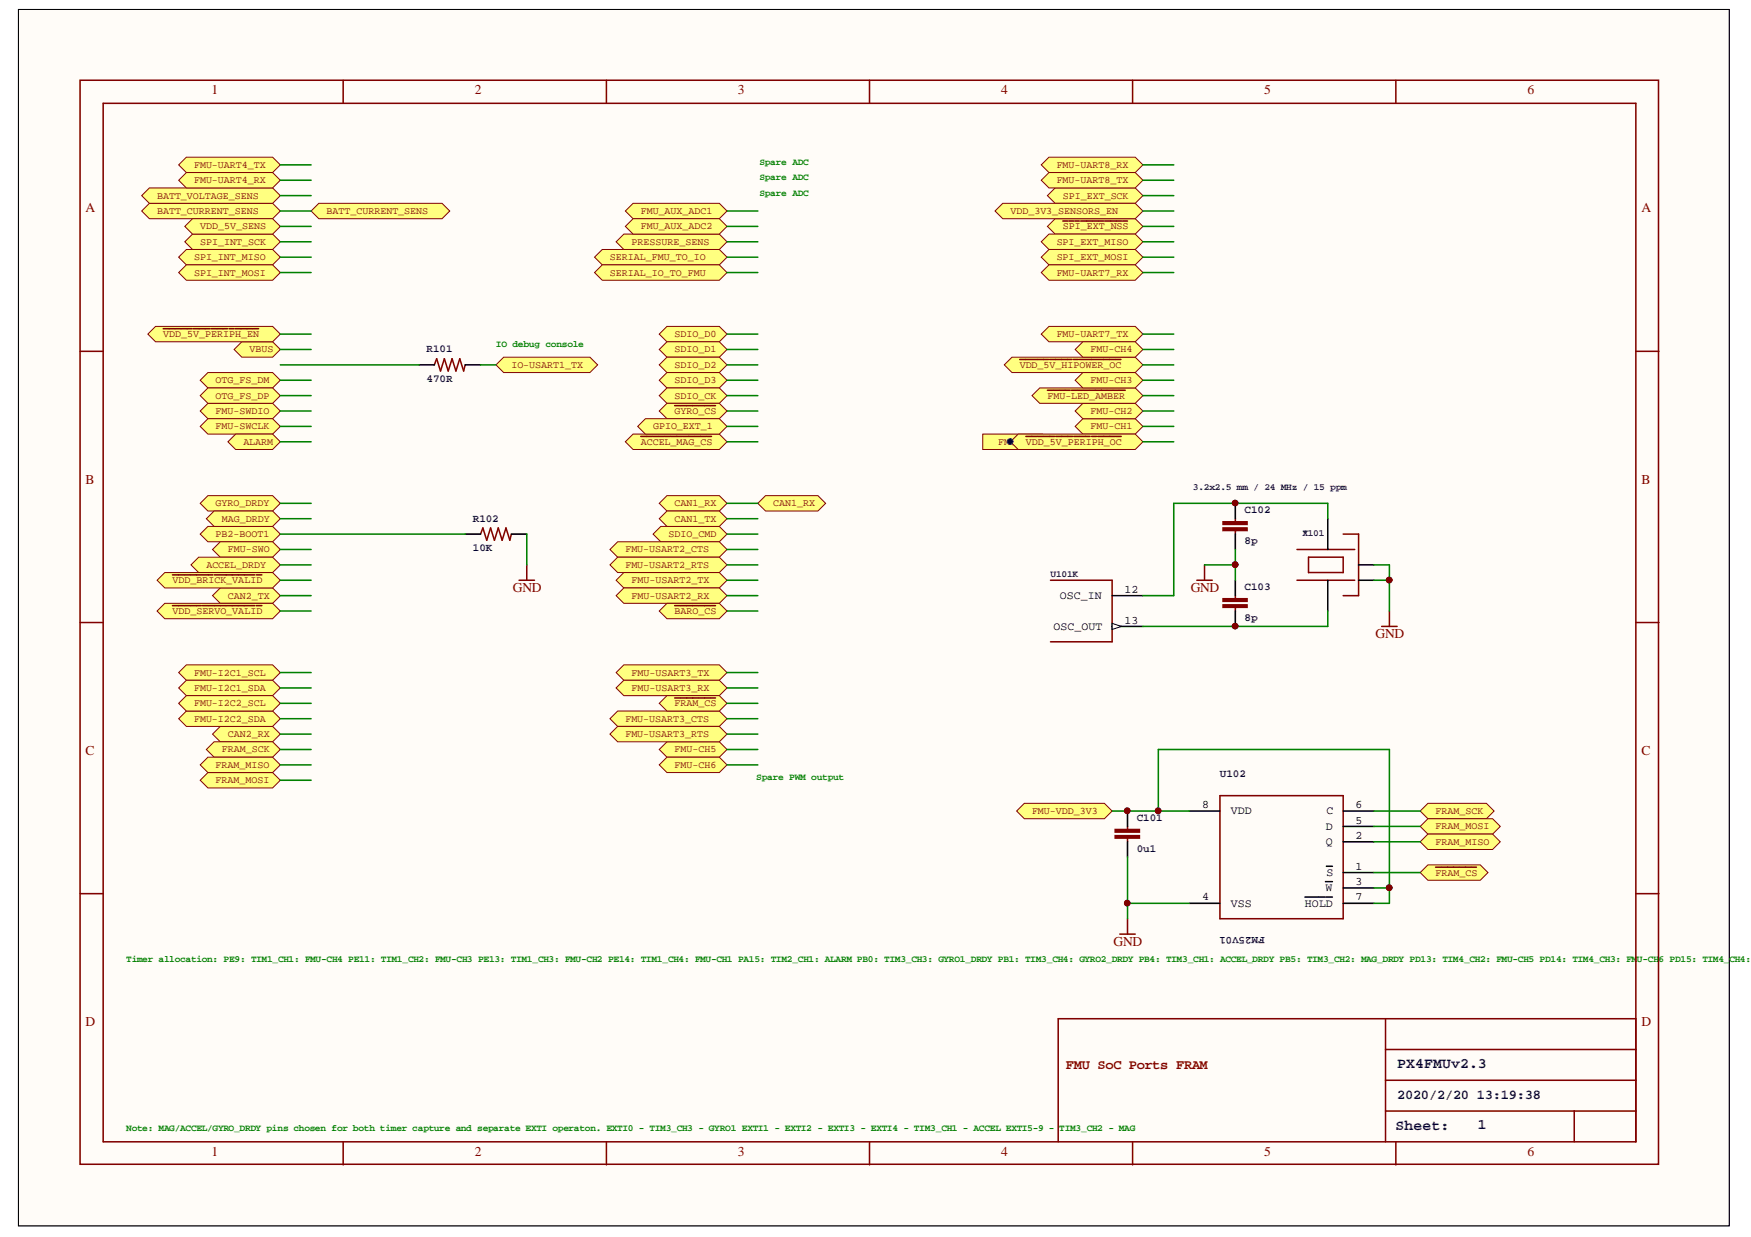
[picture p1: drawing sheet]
<svg xmlns="http://www.w3.org/2000/svg" width="297mm" height="210mm" viewBox="0 0 297 210" stroke-linecap="round" stroke-linejoin="round" font-family="sans-serif">
<defs><g id="words">
<g font-size="2.5" fill="#000080">
<text x="237" y="181.2">PX4FMUv2.3</text>
<text x="236.7" y="191.8">Sheet:</text>
<text x="250.7" y="191.7">1</text>
</g>
<g font-size="2.3" fill="#800000">
<text x="35.9" y="16">1</text>
<text x="80.5" y="16">2</text>
<text x="125.2" y="16">3</text>
<text x="169.8" y="16">4</text>
<text x="214.5" y="16">5</text>
<text x="259.1" y="16">6</text>
<text x="14.5" y="36.1">A</text>
<text x="278.4" y="36.1">A</text>
<text x="14.5" y="82.1">B</text>
<text x="278.4" y="82.1">B</text>
<text x="87" y="100.5">GND</text>
<text x="202" y="100.5">GND</text>
<text x="233.3" y="108.3">GND</text>
<text x="14.5" y="128.1">C</text>
<text x="278.4" y="128.1">C</text>
<text x="188.9" y="160.6">GND</text>
<text x="14.5" y="174.1">D</text>
<text x="278.4" y="174.1">D</text>
<text x="180.8" y="181.3">FMU SoC Ports FRAM</text>
<text x="35.9" y="196.2">1</text>
<text x="80.5" y="196.2">2</text>
<text x="125.2" y="196.2">3</text>
<text x="169.8" y="196.2">4</text>
<text x="214.5" y="196.2">5</text>
<text x="259.1" y="196.2">6</text>
</g>
<g font-size="2.3" fill="#000080">
<text x="237" y="186.5">2020/2/20</text>
<text x="250.6" y="186.5">13:19:38</text>
</g>
<g font-size="2">
<text x="179.8" y="101.6">OSC_IN</text>
<text x="190.8" y="100.6">12</text>
<text x="178.7" y="106.9">OSC_OUT</text>
<text x="190.8" y="105.8">13</text>
<text x="203.9" y="137.1">8</text>
<text x="229.9" y="137.1">6</text>
<text x="208.8" y="138.2">VDD</text>
<text x="224.9" y="140.8">D</text>
<text x="224.9" y="143.4">Q</text>
<text x="225" y="138.2">C</text>
<text x="229.9" y="139.7">5</text>
<text x="229.9" y="142.4">2</text>
<text x="225" y="148.6">S</text>
<text x="229.9" y="147.6">1</text>
<text x="203.9" y="152.8">4</text>
<text x="208.8" y="153.8">VSS</text>
<text x="221.4" y="153.8">HOLD</text>
<text x="224.9" y="151.2">W</text>
<text x="229.9" y="150.2">3</text>
<text x="229.9" y="152.8">7</text>
</g>
<g font-size="1.9" fill="#000080">
<text x="72.4" y="59.8">R101</text>
<text x="72.4" y="64.7">470R</text>
<text x="80.2" y="88.5">R102</text>
<text x="211.1" y="87.1">C102</text>
<text x="80.2" y="93.5">10K</text>
<text x="211.1" y="92.3">8p</text>
<text x="211.1" y="100.1">C103</text>
<text x="211.1" y="105.3">8p</text>
<text x="207" y="131.8">U102</text>
<text x="192.8" y="139.3">C101</text>
<text x="192.8" y="144.5">0u1</text>
<text x="214.6" y="159.1" transform="rotate(-180 214.6 159.1)">FM25V01</text>
</g>
<g font-size="1.7" fill="#800000">
<text x="32.9" y="28.5">FMU-UART4_TX</text>
<text x="179.3" y="28.5">FMU-UART8_RX</text>
<text x="26.6" y="33.7">BATT_VOLTAGE_SENS</text>
<text x="32.9" y="31.1">FMU-UART4_RX</text>
<text x="179.3" y="31.1">FMU-UART8_TX</text>
<text x="180.3" y="33.7">SPI_EXT_SCK</text>
<text x="26.6" y="36.3">BATT_CURRENT_SENS</text>
<text x="34" y="41.5">SPI_INT_SCK</text>
<text x="34" y="38.9">VDD_5V_SENS</text>
<text x="55.4" y="36.3">BATT_CURRENT_SENS</text>
<text x="107.1" y="41.5">PRESSURE_SENS</text>
<text x="108.7" y="36.3">FMU_AUX_ADC1</text>
<text x="108.7" y="38.9">FMU_AUX_ADC2</text>
<text x="171.4" y="36.3">VDD_3V3_SENSORS_EN</text>
<text x="179.3" y="41.5">SPI_EXT_MISO</text>
<text x="180.3" y="38.9">SPI_EXT_NSS</text>
<text x="32.9" y="44.1">SPI_INT_MISO</text>
<text x="32.9" y="46.7">SPI_INT_MOSI</text>
<text x="103.5" y="44.1">SERIAL_FMU_TO_IO</text>
<text x="103.5" y="46.7">SERIAL_IO_TO_FMU</text>
<text x="179.3" y="44.1">SPI_EXT_MOSI</text>
<text x="179.3" y="46.7">FMU-UART7_RX</text>
<text x="27.7" y="57.2">VDD_5V_PERIPH_EN</text>
<text x="42.3" y="59.8">VBUS</text>
<text x="114.4" y="57.2">SDIO_D0</text>
<text x="114.4" y="59.8">SDIO_D1</text>
<text x="179.3" y="57.2">FMU-UART7_TX</text>
<text x="185" y="59.8">FMU-CH4</text>
<text x="36.6" y="65">OTG_FS_DM</text>
<text x="86.7" y="62.4">IO-USART1_TX</text>
<text x="114.4" y="62.4">SDIO_D2</text>
<text x="114.4" y="65">SDIO_D3</text>
<text x="173" y="62.4">VDD_5V_HIPOWER_OC</text>
<text x="185" y="65">FMU-CH3</text>
<text x="36.6" y="70.2">FMU-SWDIO</text>
<text x="36.6" y="67.6">OTG_FS_DP</text>
<text x="114.4" y="67.6">SDIO_CK</text>
<text x="114.4" y="70.2">GYRO_CS</text>
<text x="177.7" y="67.6">FMU-LED_AMBER</text>
<text x="185" y="70.2">FMU-CH2</text>
<text x="36.6" y="72.9">FMU-SWCLK</text>
<text x="41.3" y="75.5">ALARM</text>
<text x="108.7" y="75.5">ACCEL_MAG_CS</text>
<text x="110.8" y="72.9">GPIO_EXT_1</text>
<text x="169.3" y="75.5">FMU-CH3</text>
<text x="174" y="75.5">VDD_5V_PERIPH_OC</text>
<text x="185" y="72.9">FMU-CH1</text>
<text x="36.6" y="85.9">GYRO_DRDY</text>
<text x="37.6" y="88.5">MAG_DRDY</text>
<text x="114.4" y="85.9">CAN1_RX</text>
<text x="114.4" y="88.5">CAN1_TX</text>
<text x="131.2" y="85.9">CAN1_RX</text>
<text x="36.6" y="91.1">PB2-BOOT1</text>
<text x="38.7" y="93.7">FMU-SWO</text>
<text x="106.1" y="93.7">FMU-USART2_CTS</text>
<text x="113.4" y="91.1">SDIO_CMD</text>
<text x="29.3" y="99">VDD_BRICK_VALID</text>
<text x="35" y="96.4">ACCEL_DRDY</text>
<text x="38.7" y="101.6">CAN2_TX</text>
<text x="106.1" y="96.4">FMU-USART2_RTS</text>
<text x="107.1" y="99">FMU-USART2_TX</text>
<text x="107.1" y="101.6">FMU-USART2_RX</text>
<text x="29.3" y="104.2">VDD_SERVO_VALID</text>
<text x="114.4" y="104.2">BARO_CS</text>
<text x="32.9" y="114.6">FMU-I2C1_SCL</text>
<text x="32.9" y="117.2">FMU-I2C1_SDA</text>
<text x="32.9" y="119.8">FMU-I2C2_SCL</text>
<text x="107.1" y="114.6">FMU-USART3_TX</text>
<text x="107.1" y="117.2">FMU-USART3_RX</text>
<text x="114.4" y="119.8">FRAM_CS</text>
<text x="32.9" y="122.5">FMU-I2C2_SDA</text>
<text x="38.7" y="125.1">CAN2_RX</text>
<text x="106.1" y="122.5">FMU-USART3_CTS</text>
<text x="106.1" y="125.1">FMU-USART3_RTS</text>
<text x="36.6" y="130.3">FRAM_MISO</text>
<text x="37.6" y="127.7">FRAM_SCK</text>
<text x="114.4" y="127.7">FMU-CH5</text>
<text x="114.4" y="130.3">FMU-CH6</text>
<text x="36.6" y="132.9">FRAM_MOSI</text>
<text x="175.1" y="138.1">FMU-VDD_3V3</text>
<text x="243.5" y="138.1">FRAM_SCK</text>
<text x="243.5" y="140.7">FRAM_MOSI</text>
<text x="243.5" y="143.3">FRAM_MISO</text>
<text x="243.5" y="148.6">FRAM_CS</text>
</g>
<g font-size="1.6" fill="#008000">
<text x="128.8" y="28">Spare ADC</text>
<text x="128.8" y="33.2">Spare ADC</text>
<text x="128.8" y="30.6">Spare ADC</text>
<text x="84.1" y="58.8">IO debug console</text>
<text x="128.3" y="132.4">Spare PWM output</text>
<text x="21.4" y="163.2">Timer allocation: PE9: TIM1_CH1: FMU-CH4 PE11: TIM1_CH2: FMU-CH3 PE13: TIM1_CH3: FMU-CH2 PE14: TIM1_CH4: FMU-CH1 PA15: TIM2_CH1: ALARM PB0: TIM3_CH3: GYRO1_DRDY PB1: TIM3_CH4: GYRO2_DRDY PB4: TIM3_CH1: ACCEL_DRDY PB5: TIM3_CH2: MAG_DRDY PD13: TIM4_CH2: FMU-CH5 PD14: TIM4_CH3: FM</text>
<text x="277.7" y="163.2">U-CH6 PD15: TIM4_</text>
<text x="293.4" y="163.2">CH4: s</text>
<text x="21.4" y="191.9">Note: MAG/ACCEL/GYRO_DRDY pins chosen for both timer capture and separate EXTI operaton. EXTI0 - TIM3_CH3 - GYRO1 EXTI1 - EXTI2 - EXTI3 - EXTI4 - TIM3_CH1 - ACCEL EXTI5-9 -</text>
<text x="179.7" y="191.9">TIM3_CH2 - MAG</text>
</g>
<g font-size="1.6" fill="#000080">
<text x="202.4" y="83.2">3.2x2.5 mm / 24 MHz / 15 ppm</text>
<text x="220.9" y="90.9">*101</text>
<text x="220.9" y="90.9">X</text>
<text x="178.2" y="98">U101K</text>
</g>
</g></defs>
<path d="M3.1 1.6h290.2v206.4h-290.2z" fill="#fffcf8" stroke="#000" stroke-width=".17"/>
<g fill="#000080" stroke="#000080" stroke-width=".17">
<circle cx="191.2" cy="153.2" r=".48"/>
<circle cx="191.2" cy="137.6" r=".48"/>
<circle cx="196.5" cy="137.6" r=".48"/>
<circle cx="209.5" cy="106.2" r=".48"/>
<circle cx="209.5" cy="95.8" r=".48"/>
<circle cx="209.5" cy="85.4" r=".48"/>
<circle cx="235.7" cy="150.6" r=".48"/>
<circle cx="235.7" cy="98.4" r=".48"/>
</g>
<g fill="none" stroke="#800000" stroke-width=".26">
<path d="M73.7 61.9l.4-1 .6 2.1 .7-2.1 .6 2.1 .7-2.1 .6 2.1 .7-2.1 .6 2.1 .3-1.1M81.5 90.6l.4-1 .7 2.1 .6-2.1 .7 2.1 .6-2.1 .7 2.1 .6-2.1 .7 2.1 .2-1.1M178.2 98.5h10.5v10.4h-10.5M209.6 88v.5M209.6 90.1v.5M220 93.2h9.8M220 98.5h9.8M222 94.5h5.9v2.7h-5.9zM227.9 90.6h2.6v10.5h-2.6M209.6 101.1v.5M209.6 103.2v.5M207 135h20.9v20.9h-20.9z"/>
<path d="M191.3 140.2v.6M191.3 142.3v.5"/>
</g>
<g fill="none" stroke="#000" stroke-width=".26">
<path d="M71.1 61.9h2.6M78.9 61.9h2.6M78.9 90.6h2.6M86.7 90.6h2.7M209.6 85.4v2.6M209.6 90.6v2.6M209.6 98.5v2.6M225.2 88v5.2M225.2 98.5v5.2M230.5 95.9h2.6M230.5 98.5h2.6M188.7 101.1h5.2"/>
<path d="M188.7 106.3h5.2M209.6 103.7v2.6M191.3 137.6v2.6M201.7 137.6h5.3M227.9 137.6h5.2M191.3 142.8v2.7M201.7 153.3h5.3M221.4 152.2h1.1M222.6 152.2h1.1M223.8 152.2h1M224.9 149.6h1.1M224.9 152.2h1.1"/>
<path d="M225 147h1M227.9 153.3h5.2M227.9 140.2h5.2M227.9 142.8h5.2M227.9 148.1h5.2M227.9 150.7h5.2"/>
</g>
<g fill="#800000" stroke="#800000" stroke-width=".26">
<path d="M207.5 89.6h4.1v.4h-4.1z"/>
<path d="M207.5 88.5h4.1v.5h-4.1z"/>
<path d="M207.5 102.6h4.1v.5h-4.1z"/>
<path d="M207.5 101.6h4.1v.4h-4.1z"/>
<path d="M189.2 141.8h4.1v.4h-4.1z"/>
<path d="M189.2 140.8h4.1v.4h-4.1z"/>
</g>
<path d="M188.7 105.8l1.5 .5-1.5 .5z" fill="#fffcf8"/>
<path d="M188.7 105.8l1.5 .5-1.5 .5z" fill="none" stroke="#000" stroke-width=".17"/>
<g fill="#ffff80" stroke="#800000" stroke-width=".17">
<path d="M24 35.8l1.3-1.3h20.9l1.4 1.3-1.4 1.3h-20.9z" fill-rule="evenodd"/>
<path d="M34 90.6l1.3-1.3h10.9l1.4 1.3-1.4 1.3h-10.9z" fill-rule="evenodd"/>
<path d="M111.8 85.4l1.3-1.3h8.9l1.3 1.3-1.3 1.3h-8.9z" fill-rule="evenodd"/>
<path d="M166.7 73.7h10.2l1.3 1.3-1.3 1.3h-10.2z" fill-rule="evenodd"/>
</g>
<circle cx="178.2" cy="74.9" r=".47" fill="#000080" stroke="#000080" stroke-width=".17"/>
<path d="M88.1 98.5h2.6M89.4 95.9v2.6M203 98.5h2.6M204.3 95.9v2.6M234.4 106.3h2.6M235.7 103.7v2.6M190 158.5h2.6M191.3 155.9v2.6" fill="none" stroke="#800000" stroke-width=".26"/>
<path d="M34 69.7l1.3-1.3h10.9l1.4 1.3-1.4 1.4h-10.9z" fill-rule="evenodd" fill="#ffff80" stroke="#800000" stroke-width=".17"/>
<path d="M47.6 69.7h5.2M47.6 90.6h31.3M89.4 90.6v5.3M204.3 95.9h5.3M209.6 93.2v5.3M225.2 88v-2.6h-26.1v15.7h-5.2M233.1 95.9h2.6v7.8M233.1 98.5h2.6M225.2 103.7v2.6h-31.3M191.3 153.3h10.4M191.3 145.5v10.4" fill="none" stroke="#008000" stroke-width=".26"/>
<g fill="#800000" stroke="#800000" stroke-width=".17">
<circle cx="209.5" cy="106.2" r=".48"/>
<circle cx="209.5" cy="85.4" r=".48"/>
<circle cx="209.5" cy="95.8" r=".48"/>
<circle cx="235.7" cy="98.4" r=".48"/>
<circle cx="191.2" cy="153.2" r=".48"/>
</g>
<path d="M100.9 43.6l1.3-1.3h19.8l1.3 1.3-1.3 1.3h-19.8z" fill-rule="evenodd" fill="#ffff80" stroke="#800000" stroke-width=".17"/>
<path d="M123.3 43.6h5.3" fill="none" stroke="#008000" stroke-width=".26"/>
<path d="M100.9 46.2l1.3-1.3h19.8l1.3 1.3-1.3 1.4h-19.8z" fill-rule="evenodd" fill="#ffff80" stroke="#800000" stroke-width=".17"/>
<path d="M123.3 46.2h5.3" fill="none" stroke="#008000" stroke-width=".26"/>
<path d="M128.6 85.4l1.3-1.3h8.8l1.4 1.3-1.4 1.3h-8.8z" fill-rule="evenodd" fill="#ffff80" stroke="#800000" stroke-width=".17"/>
<path d="M123.3 85.4h5.3" fill="none" stroke="#008000" stroke-width=".26"/>
<path d="M36.1 124.6l1.3-1.3h8.8l1.4 1.3-1.4 1.3h-8.8z" fill-rule="evenodd" fill="#ffff80" stroke="#800000" stroke-width=".17"/>
<path d="M47.6 124.6h5.2" fill="none" stroke="#008000" stroke-width=".26"/>
<path d="M36.1 101.1l1.3-1.3h8.8l1.4 1.3-1.4 1.3h-8.8z" fill-rule="evenodd" fill="#ffff80" stroke="#800000" stroke-width=".17"/>
<path d="M47.6 101.1h5.2" fill="none" stroke="#008000" stroke-width=".26"/>
<path d="M111.8 56.7l1.3-1.3h8.9l1.3 1.3-1.3 1.3h-8.9z" fill-rule="evenodd" fill="#ffff80" stroke="#800000" stroke-width=".17"/>
<path d="M123.3 56.7h5.3" fill="none" stroke="#008000" stroke-width=".26"/>
<path d="M111.8 59.3l1.3-1.3h8.9l1.3 1.3-1.3 1.3h-8.9z" fill-rule="evenodd" fill="#ffff80" stroke="#800000" stroke-width=".17"/>
<path d="M123.3 59.3h5.3" fill="none" stroke="#008000" stroke-width=".26"/>
<path d="M111.8 61.9l1.3-1.3h8.9l1.3 1.3-1.3 1.3h-8.9z" fill-rule="evenodd" fill="#ffff80" stroke="#800000" stroke-width=".17"/>
<path d="M123.3 61.9h5.3" fill="none" stroke="#008000" stroke-width=".26"/>
<path d="M111.8 64.5l1.3-1.3h8.9l1.3 1.3-1.3 1.3h-8.9z" fill-rule="evenodd" fill="#ffff80" stroke="#800000" stroke-width=".17"/>
<path d="M123.3 64.5h5.3" fill="none" stroke="#008000" stroke-width=".26"/>
<path d="M111.8 67.1l1.3-1.3h8.9l1.3 1.3-1.3 1.3h-8.9z" fill-rule="evenodd" fill="#ffff80" stroke="#800000" stroke-width=".17"/>
<path d="M123.3 67.1h5.3" fill="none" stroke="#008000" stroke-width=".26"/>
<path d="M110.8 90.6l1.3-1.3h9.9l1.3 1.3-1.3 1.3h-9.9z" fill-rule="evenodd" fill="#ffff80" stroke="#800000" stroke-width=".17"/>
<path d="M123.3 90.6h5.3" fill="none" stroke="#008000" stroke-width=".26"/>
<path d="M177.7 33.2l1.3-1.3h13.6l1.3 1.3-1.3 1.3h-13.6z" fill-rule="evenodd" fill="#ffff80" stroke="#800000" stroke-width=".17"/>
<path d="M193.9 33.2h5.2" fill="none" stroke="#008000" stroke-width=".26"/>
<path d="M177.7 38.4l1.3-1.3h13.6l1.3 1.3-1.3 1.3h-13.6z" fill-rule="evenodd" fill="#ffff80" stroke="#800000" stroke-width=".17"/>
<path d="M180.3 37.5h.8M181.3 37.5h.9M182.3 37.5h.8M183.3 37.5h2M185.4 37.5h.9M186.4 37.5h.8M187.4 37.5h2M189.4 37.5h.9M190.4 37.5h.9" fill="none" stroke="#800000" stroke-width=".26"/>
<path d="M193.9 38.4h5.2" fill="none" stroke="#008000" stroke-width=".26"/>
<path d="M176.6 41l1.3-1.3h14.7l1.3 1.3-1.3 1.3h-14.7z" fill-rule="evenodd" fill="#ffff80" stroke="#800000" stroke-width=".17"/>
<path d="M193.9 41h5.2" fill="none" stroke="#008000" stroke-width=".26"/>
<path d="M176.6 43.6l1.3-1.3h14.7l1.3 1.3-1.3 1.3h-14.7z" fill-rule="evenodd" fill="#ffff80" stroke="#800000" stroke-width=".17"/>
<path d="M193.9 43.6h5.2" fill="none" stroke="#008000" stroke-width=".26"/>
<path d="M31.4 41l1.3-1.3h13.5l1.4 1.3-1.4 1.3h-13.5z" fill-rule="evenodd" fill="#ffff80" stroke="#800000" stroke-width=".17"/>
<path d="M47.6 41h5.2" fill="none" stroke="#008000" stroke-width=".26"/>
<path d="M30.3 43.6l1.3-1.3h14.6l1.4 1.3-1.4 1.3h-14.6z" fill-rule="evenodd" fill="#ffff80" stroke="#800000" stroke-width=".17"/>
<path d="M47.6 43.6h5.2" fill="none" stroke="#008000" stroke-width=".26"/>
<path d="M30.3 46.2l1.3-1.3h14.6l1.4 1.3-1.4 1.4h-14.6z" fill-rule="evenodd" fill="#ffff80" stroke="#800000" stroke-width=".17"/>
<path d="M47.6 46.2h5.2" fill="none" stroke="#008000" stroke-width=".26"/>
<path d="M39.7 59.3l1.3-1.3h5.2l1.4 1.3-1.4 1.3h-5.2z" fill-rule="evenodd" fill="#ffff80" stroke="#800000" stroke-width=".17"/>
<path d="M47.6 59.3h5.2" fill="none" stroke="#008000" stroke-width=".26"/>
<path d="M34 64.5l1.3-1.3h10.9l1.4 1.3-1.4 1.3h-10.9z" fill-rule="evenodd" fill="#ffff80" stroke="#800000" stroke-width=".17"/>
<path d="M47.6 64.5h5.2" fill="none" stroke="#008000" stroke-width=".26"/>
<path d="M34 67.1l1.3-1.3h10.9l1.4 1.3-1.4 1.3h-10.9z" fill-rule="evenodd" fill="#ffff80" stroke="#800000" stroke-width=".17"/>
<path d="M47.6 67.1h5.2" fill="none" stroke="#008000" stroke-width=".26"/>
<path d="M36.1 93.2l1.3-1.3h8.8l1.4 1.3-1.4 1.3h-8.8z" fill-rule="evenodd" fill="#ffff80" stroke="#800000" stroke-width=".17"/>
<path d="M47.6 93.2h5.2" fill="none" stroke="#008000" stroke-width=".26"/>
<path d="M111.8 127.2l1.3-1.3h8.9l1.3 1.3-1.3 1.3h-8.9z" fill-rule="evenodd" fill="#ffff80" stroke="#800000" stroke-width=".17"/>
<path d="M123.3 127.2h5.3" fill="none" stroke="#008000" stroke-width=".26"/>
<path d="M111.8 129.8l1.3-1.3h8.9l1.3 1.3-1.3 1.3h-8.9z" fill-rule="evenodd" fill="#ffff80" stroke="#800000" stroke-width=".17"/>
<path d="M123.3 129.8h5.3" fill="none" stroke="#008000" stroke-width=".26"/>
<path d="M182.4 72.4l1.3-1.3h8.9l1.3 1.3-1.3 1.3h-8.9z" fill-rule="evenodd" fill="#ffff80" stroke="#800000" stroke-width=".17"/>
<path d="M193.9 72.4h5.2" fill="none" stroke="#008000" stroke-width=".26"/>
<path d="M182.4 69.7l1.3-1.3h8.9l1.3 1.3-1.3 1.4h-8.9z" fill-rule="evenodd" fill="#ffff80" stroke="#800000" stroke-width=".17"/>
<path d="M193.9 69.7h5.2" fill="none" stroke="#008000" stroke-width=".26"/>
<path d="M24 33.2l1.3-1.3h20.9l1.4 1.3-1.4 1.3h-20.9z" fill-rule="evenodd" fill="#ffff80" stroke="#800000" stroke-width=".17"/>
<path d="M47.6 33.2h5.2" fill="none" stroke="#008000" stroke-width=".26"/>
<path d="M31.4 38.4l1.3-1.3h13.5l1.4 1.3-1.4 1.3h-13.5z" fill-rule="evenodd" fill="#ffff80" stroke="#800000" stroke-width=".17"/>
<path d="M47.6 38.4h5.2" fill="none" stroke="#008000" stroke-width=".26"/>
<path d="M30.3 114.1l1.3-1.3h14.6l1.4 1.3-1.4 1.3h-14.6z" fill-rule="evenodd" fill="#ffff80" stroke="#800000" stroke-width=".17"/>
<path d="M47.6 114.1h5.2" fill="none" stroke="#008000" stroke-width=".26"/>
<path d="M30.3 116.7l1.3-1.3h14.6l1.4 1.3-1.4 1.3h-14.6z" fill-rule="evenodd" fill="#ffff80" stroke="#800000" stroke-width=".17"/>
<path d="M47.6 116.7h5.2" fill="none" stroke="#008000" stroke-width=".26"/>
<path d="M30.3 122l1.3-1.3h14.6l1.4 1.3-1.4 1.3h-14.6z" fill-rule="evenodd" fill="#ffff80" stroke="#800000" stroke-width=".17"/>
<path d="M47.6 122h5.2" fill="none" stroke="#008000" stroke-width=".26"/>
<path d="M30.3 119.3l1.3-1.3h14.6l1.4 1.3-1.4 1.4h-14.6z" fill-rule="evenodd" fill="#ffff80" stroke="#800000" stroke-width=".17"/>
<path d="M47.6 119.3h5.2" fill="none" stroke="#008000" stroke-width=".26"/>
<path d="M103.5 93.2l1.3-1.3h17.2l1.3 1.3-1.3 1.3h-17.2z" fill-rule="evenodd" fill="#ffff80" stroke="#800000" stroke-width=".17"/>
<path d="M123.3 93.2h5.3" fill="none" stroke="#008000" stroke-width=".26"/>
<path d="M103.5 95.9l1.3-1.4h17.2l1.3 1.4-1.3 1.3h-17.2z" fill-rule="evenodd" fill="#ffff80" stroke="#800000" stroke-width=".17"/>
<path d="M123.3 95.9h5.3" fill="none" stroke="#008000" stroke-width=".26"/>
<path d="M104.5 98.5l1.3-1.3h16.2l1.3 1.3-1.3 1.3h-16.2z" fill-rule="evenodd" fill="#ffff80" stroke="#800000" stroke-width=".17"/>
<path d="M123.3 98.5h5.3" fill="none" stroke="#008000" stroke-width=".26"/>
<path d="M104.5 101.1l1.3-1.3h16.2l1.3 1.3-1.3 1.3h-16.2z" fill-rule="evenodd" fill="#ffff80" stroke="#800000" stroke-width=".17"/>
<path d="M123.3 101.1h5.3" fill="none" stroke="#008000" stroke-width=".26"/>
<path d="M104.5 114.1l1.3-1.3h16.2l1.3 1.3-1.3 1.3h-16.2z" fill-rule="evenodd" fill="#ffff80" stroke="#800000" stroke-width=".17"/>
<path d="M123.3 114.1h5.3" fill="none" stroke="#008000" stroke-width=".26"/>
<path d="M104.5 116.7l1.3-1.3h16.2l1.3 1.3-1.3 1.3h-16.2z" fill-rule="evenodd" fill="#ffff80" stroke="#800000" stroke-width=".17"/>
<path d="M123.3 116.7h5.3" fill="none" stroke="#008000" stroke-width=".26"/>
<path d="M103.5 122l1.3-1.3h17.2l1.3 1.3-1.3 1.3h-17.2z" fill-rule="evenodd" fill="#ffff80" stroke="#800000" stroke-width=".17"/>
<path d="M123.3 122h5.3" fill="none" stroke="#008000" stroke-width=".26"/>
<path d="M103.5 124.6l1.3-1.3h17.2l1.3 1.3-1.3 1.3h-17.2z" fill-rule="evenodd" fill="#ffff80" stroke="#800000" stroke-width=".17"/>
<path d="M123.3 124.6h5.3" fill="none" stroke="#008000" stroke-width=".26"/>
<path d="M30.3 28l1.3-1.3h14.6l1.4 1.3-1.4 1.3h-14.6z" fill-rule="evenodd" fill="#ffff80" stroke="#800000" stroke-width=".17"/>
<path d="M47.6 28h5.2" fill="none" stroke="#008000" stroke-width=".26"/>
<path d="M30.3 30.6l1.3-1.3h14.6l1.4 1.3-1.4 1.3h-14.6z" fill-rule="evenodd" fill="#ffff80" stroke="#800000" stroke-width=".17"/>
<path d="M47.6 30.6h5.2" fill="none" stroke="#008000" stroke-width=".26"/>
<path d="M176.6 28l1.3-1.3h14.7l1.3 1.3-1.3 1.3h-14.7z" fill-rule="evenodd" fill="#ffff80" stroke="#800000" stroke-width=".17"/>
<path d="M193.9 28h5.2" fill="none" stroke="#008000" stroke-width=".26"/>
<path d="M176.6 46.2l1.3-1.3h14.7l1.3 1.3-1.3 1.4h-14.7z" fill-rule="evenodd" fill="#ffff80" stroke="#800000" stroke-width=".17"/>
<path d="M193.9 46.2h5.2" fill="none" stroke="#008000" stroke-width=".26"/>
<path d="M176.6 56.7l1.3-1.3h14.7l1.3 1.3-1.3 1.3h-14.7z" fill-rule="evenodd" fill="#ffff80" stroke="#800000" stroke-width=".17"/>
<path d="M193.9 56.7h5.2" fill="none" stroke="#008000" stroke-width=".26"/>
<path d="M34 85.4l1.3-1.3h10.9l1.4 1.3-1.4 1.3h-10.9z" fill-rule="evenodd" fill="#ffff80" stroke="#800000" stroke-width=".17"/>
<path d="M47.6 85.4h5.2" fill="none" stroke="#008000" stroke-width=".26"/>
<path d="M32.4 95.9l1.3-1.4h12.5l1.4 1.4-1.4 1.3h-12.5z" fill-rule="evenodd" fill="#ffff80" stroke="#800000" stroke-width=".17"/>
<path d="M47.6 95.9h5.2" fill="none" stroke="#008000" stroke-width=".26"/>
<path d="M35 88l1.3-1.3h9.9l1.4 1.3-1.4 1.3h-9.9z" fill-rule="evenodd" fill="#ffff80" stroke="#800000" stroke-width=".17"/>
<path d="M47.6 88h5.2" fill="none" stroke="#008000" stroke-width=".26"/>
<path d="M172.5 137.6l1.3-1.3h13.6l1.3 1.3-1.3 1.3h-13.6z" fill-rule="evenodd" fill="#ffff80" stroke="#800000" stroke-width=".17"/>
<path d="M188.7 137.6h13M196.5 137.6v-10.4h39.2v26.1h-2.6M233.1 150.7h2.6" fill="none" stroke="#008000" stroke-width=".26"/>
<g fill="#800000" stroke="#800000" stroke-width=".17">
<circle cx="191.2" cy="137.6" r=".48"/>
<circle cx="196.5" cy="137.6" r=".48"/>
<circle cx="235.7" cy="150.6" r=".48"/>
</g>
<path d="M240.9 148.1l1.3-1.3h8.9l1.3 1.3-1.3 1.3h-8.9z" fill-rule="evenodd" fill="#ffff80" stroke="#800000" stroke-width=".17"/>
<path d="M243.5 147.2h1M244.6 147.2h2.9M247.6 147.2h1.9M249.6 147.2h.9" fill="none" stroke="#800000" stroke-width=".26"/>
<path d="M233.1 148.1h7.8" fill="none" stroke="#008000" stroke-width=".26"/>
<path d="M111.8 119.3l1.3-1.3h8.9l1.3 1.3-1.3 1.4h-8.9z" fill-rule="evenodd" fill="#ffff80" stroke="#800000" stroke-width=".17"/>
<path d="M114.4 118.4h1M115.5 118.4h2.9M118.5 118.4h2M120.5 118.4h.9" fill="none" stroke="#800000" stroke-width=".26"/>
<path d="M123.3 119.3h5.3" fill="none" stroke="#008000" stroke-width=".26"/>
<path d="M240.9 137.6l1.3-1.3h10l1.3 1.3-1.3 1.3h-10z" fill-rule="evenodd" fill="#ffff80" stroke="#800000" stroke-width=".17"/>
<path d="M233.1 137.6h7.8" fill="none" stroke="#008000" stroke-width=".26"/>
<path d="M35 127.2l1.3-1.3h9.9l1.4 1.3-1.4 1.3h-9.9z" fill-rule="evenodd" fill="#ffff80" stroke="#800000" stroke-width=".17"/>
<path d="M47.6 127.2h5.2" fill="none" stroke="#008000" stroke-width=".26"/>
<path d="M240.9 140.2l1.3-1.3h11l1.3 1.3-1.3 1.3h-11z" fill-rule="evenodd" fill="#ffff80" stroke="#800000" stroke-width=".17"/>
<path d="M233.1 140.2h7.8" fill="none" stroke="#008000" stroke-width=".26"/>
<path d="M34 132.4l1.3-1.3h10.9l1.4 1.3-1.4 1.3h-10.9z" fill-rule="evenodd" fill="#ffff80" stroke="#800000" stroke-width=".17"/>
<path d="M47.6 132.4h5.2" fill="none" stroke="#008000" stroke-width=".26"/>
<path d="M240.9 142.8l1.3-1.3h11l1.3 1.3-1.3 1.3h-11z" fill-rule="evenodd" fill="#ffff80" stroke="#800000" stroke-width=".17"/>
<path d="M233.1 142.8h7.8" fill="none" stroke="#008000" stroke-width=".26"/>
<path d="M34 129.8l1.3-1.3h10.9l1.4 1.3-1.4 1.3h-10.9z" fill-rule="evenodd" fill="#ffff80" stroke="#800000" stroke-width=".17"/>
<path d="M47.6 129.8h5.2" fill="none" stroke="#008000" stroke-width=".26"/>
<path d="M111.8 69.7l1.3-1.3h8.9l1.3 1.3-1.3 1.4h-8.9z" fill-rule="evenodd" fill="#ffff80" stroke="#800000" stroke-width=".17"/>
<path d="M114.4 68.8h1M115.5 68.8h2.9M118.5 68.8h2M120.5 68.8h.9" fill="none" stroke="#800000" stroke-width=".26"/>
<path d="M123.3 69.7h5.3" fill="none" stroke="#008000" stroke-width=".26"/>
<path d="M111.8 103.7l1.3-1.3h8.9l1.3 1.3-1.3 1.3h-8.9z" fill-rule="evenodd" fill="#ffff80" stroke="#800000" stroke-width=".17"/>
<path d="M114.4 102.8h1M115.5 102.8h2.9M118.5 102.8h2M120.5 102.8h.9" fill="none" stroke="#800000" stroke-width=".26"/>
<path d="M123.3 103.7h5.3" fill="none" stroke="#008000" stroke-width=".26"/>
<path d="M34 72.4l1.3-1.3h10.9l1.4 1.3-1.4 1.3h-10.9z" fill-rule="evenodd" fill="#ffff80" stroke="#800000" stroke-width=".17"/>
<path d="M47.6 72.4h5.2" fill="none" stroke="#008000" stroke-width=".26"/>
<path d="M106.1 75l1.3-1.3h14.6l1.3 1.3-1.3 1.3h-14.6z" fill-rule="evenodd" fill="#ffff80" stroke="#800000" stroke-width=".17"/>
<path d="M108.7 74.1h2M110.7 74.1h1M111.7 74.1h1M112.7 74.1h1M113.8 74.1h1.9M115.8 74.1h2M117.8 74.1h2M119.9 74.1h.8" fill="none" stroke="#800000" stroke-width=".26"/>
<path d="M123.3 75h5.3" fill="none" stroke="#008000" stroke-width=".26"/>
<path d="M104.5 41l1.3-1.3h16.2l1.3 1.3-1.3 1.3h-16.2z" fill-rule="evenodd" fill="#ffff80" stroke="#800000" stroke-width=".17"/>
<path d="M123.3 41h5.3" fill="none" stroke="#008000" stroke-width=".26"/>
<path d="M176.6 30.6l1.3-1.3h14.7l1.3 1.3-1.3 1.3h-14.7z" fill-rule="evenodd" fill="#ffff80" stroke="#800000" stroke-width=".17"/>
<path d="M193.9 30.6h5.2" fill="none" stroke="#008000" stroke-width=".26"/>
<path d="M38.7 75l1.3-1.3h6.2l1.4 1.3-1.4 1.3h-6.2z" fill-rule="evenodd" fill="#ffff80" stroke="#800000" stroke-width=".17"/>
<path d="M47.6 75h5.2" fill="none" stroke="#008000" stroke-width=".26"/>
<path d="M171.4 75l1.3-1.3h19.9l1.3 1.3-1.3 1.3h-19.9z" fill-rule="evenodd" fill="#ffff80" stroke="#800000" stroke-width=".17"/>
<path d="M174 74.1h2M176.1 74.1h.9M177.1 74.1h1.8M179.1 74.1h2.9M182.2 74.1h.9M183.1 74.1h1.8M185.2 74.1h.8M186.2 74.1h3M189.3 74.1h.9" fill="none" stroke="#800000" stroke-width=".26"/>
<circle cx="171.4" cy="74.9" r=".47" fill="#000080" stroke="#000080" stroke-width=".17"/>
<path d="M193.9 75h5.2" fill="none" stroke="#008000" stroke-width=".26"/>
<path d="M168.8 35.8l1.3-1.3h22.5l1.3 1.3-1.3 1.3h-22.5z" fill-rule="evenodd" fill="#ffff80" stroke="#800000" stroke-width=".17"/>
<path d="M193.9 35.8h5.2M47.6 61.9h23.5" fill="none" stroke="#008000" stroke-width=".26"/>
<path d="M84.1 61.9l1.3-1.3h14.7l1.3 1.3-1.3 1.3h-14.7z" fill-rule="evenodd" fill="#ffff80" stroke="#800000" stroke-width=".17"/>
<path d="M81.5 61.9h2.6" fill="none" stroke="#008000" stroke-width=".26"/>
<path d="M25.1 56.7l1.3-1.3h19.8l1.4 1.3-1.4 1.3h-19.8z" fill-rule="evenodd" fill="#ffff80" stroke="#800000" stroke-width=".17"/>
<path d="M27.7 55.8h2M29.7 55.8h1M30.7 55.8h1.9M32.8 55.8h2.8M35.8 55.8h1M36.8 55.8h1.8M38.9 55.8h.8M39.9 55.8h2.9M42.9 55.8h1" fill="none" stroke="#800000" stroke-width=".26"/>
<path d="M47.6 56.7h5.2" fill="none" stroke="#008000" stroke-width=".26"/>
<path d="M106.1 35.8l1.3-1.3h14.6l1.3 1.3-1.3 1.3h-14.6z" fill-rule="evenodd" fill="#ffff80" stroke="#800000" stroke-width=".17"/>
<path d="M123.3 35.8h5.3" fill="none" stroke="#008000" stroke-width=".26"/>
<path d="M106.1 38.4l1.3-1.3h14.6l1.3 1.3-1.3 1.3h-14.6z" fill-rule="evenodd" fill="#ffff80" stroke="#800000" stroke-width=".17"/>
<path d="M123.3 38.4h5.3" fill="none" stroke="#008000" stroke-width=".26"/>
<path d="M111.8 88l1.3-1.3h8.9l1.3 1.3-1.3 1.3h-8.9z" fill-rule="evenodd" fill="#ffff80" stroke="#800000" stroke-width=".17"/>
<path d="M123.3 88h5.3" fill="none" stroke="#008000" stroke-width=".26"/>
<path d="M170.4 61.9l1.3-1.3h20.9l1.3 1.3-1.3 1.3h-20.9z" fill-rule="evenodd" fill="#ffff80" stroke="#800000" stroke-width=".17"/>
<path d="M173 61h1.9M175 61h1M176 61h1.9M178.1 61h3.8M182.1 61h.8M183.1 61h1M184.1 61h2M186.2 61h3M189.2 61h.9" fill="none" stroke="#800000" stroke-width=".26"/>
<path d="M193.9 61.9h5.2" fill="none" stroke="#008000" stroke-width=".26"/>
<path d="M175.1 67.1l1.3-1.3h16.2l1.3 1.3-1.3 1.3h-16.2z" fill-rule="evenodd" fill="#ffff80" stroke="#800000" stroke-width=".17"/>
<path d="M177.7 66.2h.9M178.7 66.2h.9M179.7 66.2h1M180.7 66.2h.9M181.7 66.2h1M182.8 66.2h.9M183.8 66.2h.9M184.8 66.2h2.9M187.8 66.2h1M188.8 66.2h1M189.9 66.2h1" fill="none" stroke="#800000" stroke-width=".26"/>
<path d="M193.9 67.1h5.2" fill="none" stroke="#008000" stroke-width=".26"/>
<path d="M182.4 64.5l1.3-1.3h8.9l1.3 1.3-1.3 1.3h-8.9z" fill-rule="evenodd" fill="#ffff80" stroke="#800000" stroke-width=".17"/>
<path d="M193.9 64.5h5.2" fill="none" stroke="#008000" stroke-width=".26"/>
<path d="M182.4 59.3l1.3-1.3h8.9l1.3 1.3-1.3 1.3h-8.9z" fill-rule="evenodd" fill="#ffff80" stroke="#800000" stroke-width=".17"/>
<path d="M193.9 59.3h5.2" fill="none" stroke="#008000" stroke-width=".26"/>
<path d="M26.6 98.5l1.4-1.3h18.2l1.4 1.3-1.4 1.3h-18.2z" fill-rule="evenodd" fill="#ffff80" stroke="#800000" stroke-width=".17"/>
<path d="M29.3 97.5h1.9M31.3 97.5h.9M32.3 97.5h2M34.3 97.5h1.8M36.4 97.5h.9M37.4 97.5h5M42.5 97.5h.7M43.5 97.5h.9" fill="none" stroke="#800000" stroke-width=".26"/>
<path d="M47.6 98.5h5.2" fill="none" stroke="#008000" stroke-width=".26"/>
<path d="M26.6 103.7l1.4-1.3h18.2l1.4 1.3-1.4 1.3h-18.2z" fill-rule="evenodd" fill="#ffff80" stroke="#800000" stroke-width=".17"/>
<path d="M29.3 102.8h1.9M31.3 102.8h.9M32.3 102.8h1.8M34.3 102.8h1M35.3 102.8h3M38.4 102.8h4M42.5 102.8h.7M43.5 102.8h.9" fill="none" stroke="#800000" stroke-width=".26"/>
<path d="M47.6 103.7h5.2" fill="none" stroke="#008000" stroke-width=".26"/>
<path d="M52.8 35.8l1.3-1.3h20.9l1.3 1.3-1.3 1.3h-20.9z" fill-rule="evenodd" fill="#ffff80" stroke="#800000" stroke-width=".17"/>
<path d="M47.6 35.8h5.2" fill="none" stroke="#008000" stroke-width=".26"/>
<path d="M108.2 72.4l1.3-1.3h12.5l1.3 1.3-1.3 1.3h-12.5z" fill-rule="evenodd" fill="#ffff80" stroke="#800000" stroke-width=".17"/>
<path d="M123.3 72.4h5.3" fill="none" stroke="#008000" stroke-width=".26"/>
<g fill="none" stroke="#800000" stroke-width=".26">
<path d="M13.6 13.6h267.7v184h-267.7zM17.5 17.5h260v176.2h-260zM58.2 13.6v3.9M102.9 13.6v3.9M147.5 13.6v3.9M192.1 13.6v3.9M236.8 13.6v3.9M13.6 59.6h3.9M277.5 59.6h3.9M13.6 105.6h3.9M277.5 105.6h3.9M13.6 151.6h3.9"/>
<path d="M277.5 151.6h3.9M235 172.9v20.8M235 178.1h42.5M277.5 172.9h-98v20.8M58.2 193.7v4M102.9 193.7v4M147.5 193.7v4M192.1 193.7v4M235 188.5h42.5M235 183.3h42.5M236.8 193.7v4M267.1 188.5v5.2"/>
</g>
<use href="#words"/>
</svg>
